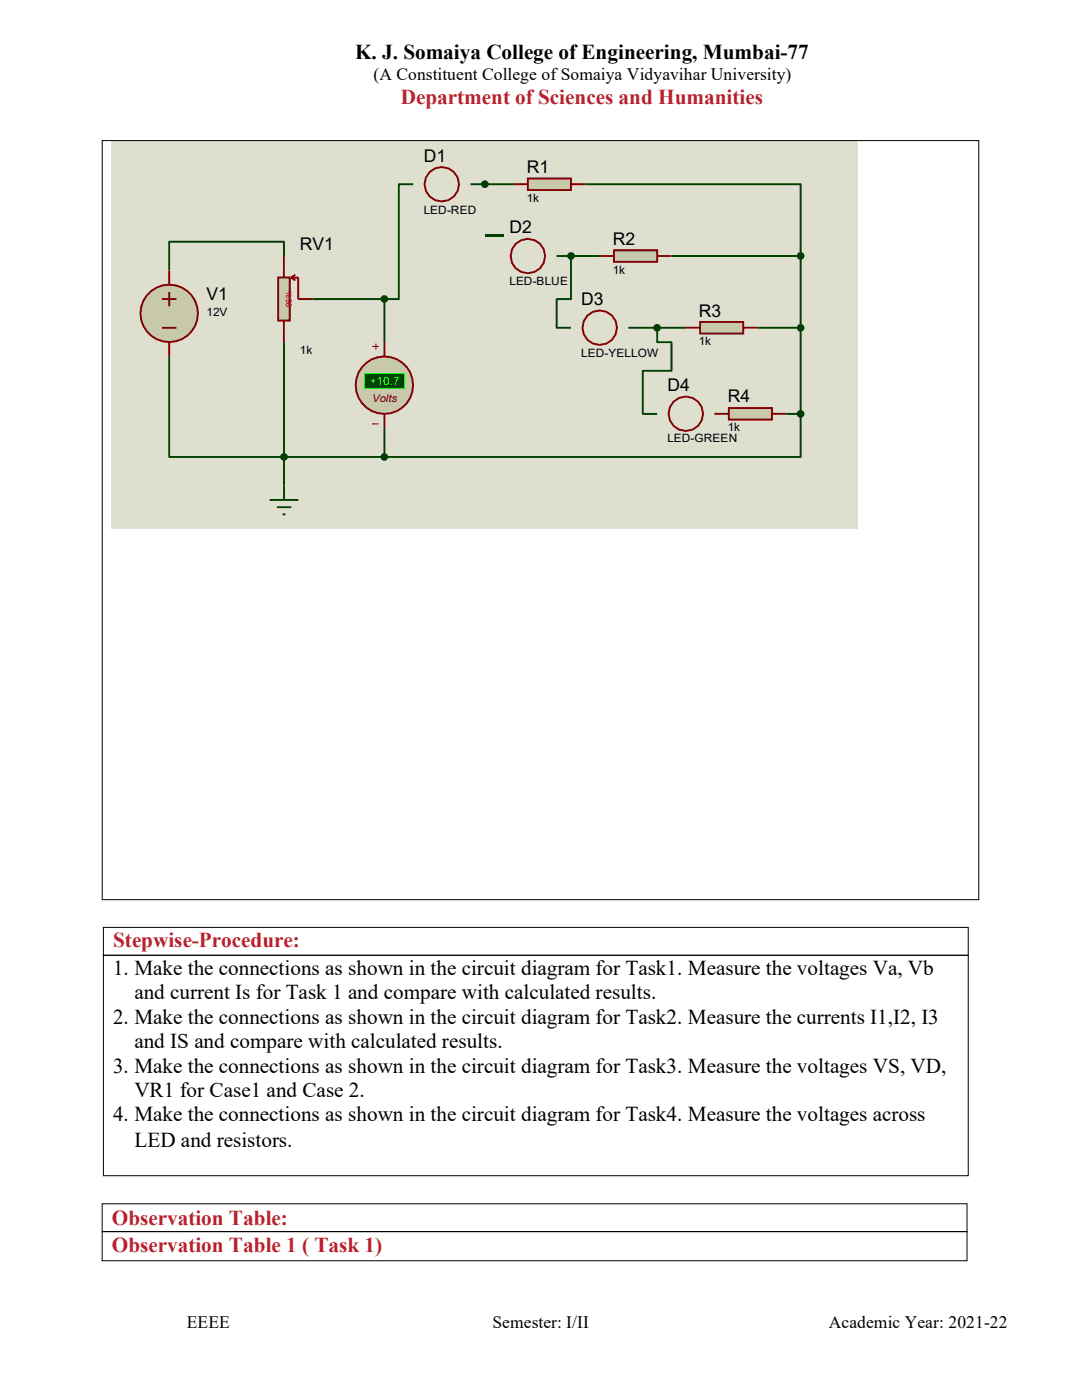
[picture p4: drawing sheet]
<svg xmlns="http://www.w3.org/2000/svg" width="216mm" height="279mm" viewBox="0 0 216 279" stroke-linecap="round" stroke-linejoin="round" font-family="sans-serif">
<defs><g id="words">
<g font-size="4.2">
<text x="70.8" y="11.7">K. J. Somaiya College of Engineering, Mumbai-77</text>
<text x="22.6" y="194.6">1. Make the connections as shown in the circuit diagram for Task1. Measure the voltages Va, Vb</text>
<text x="26.8" y="199.5">and current Is for Task 1 and compare with calculated results.</text>
<text x="22.6" y="204.3">2. Make the connections as shown in the circuit diagram for Task2. Measure the currents I1,I2, I3</text>
<text x="26.8" y="209.2">and IS and compare with calculated results.</text>
<text x="22.6" y="214.1">3. Make the connections as shown in the circuit diagram for Task3. Measure the voltages VS, VD,</text>
<text x="26.8" y="218.9">VR1 for Case1 and Case 2.</text>
<text x="22.6" y="223.8">4. Make the connections as shown in the circuit diagram for Task4. Measure the voltages across</text>
<text x="26.8" y="228.8">LED and resistors.</text>
</g>
<g font-size="4.2" fill="#bc1f2d">
<text x="80" y="20.8">Department of Sciences and Humanities</text>
<text x="22.6" y="189.1">Stepwise-Procedure:</text>
<text x="22.3" y="244.4">Observation Table:</text>
<text x="22.3" y="249.8">Observation Table 1 ( Task 1)</text>
</g>
<g font-size="3.5">
<text x="74.5" y="15.9">(A Constituent College of Somaiya Vidyavihar University)</text>
<text x="84.6" y="32.3">D1</text>
<text x="105.1" y="34.5">R1</text>
<text x="101.6" y="46.5">D2</text>
<text x="59.8" y="50">RV1</text>
<text x="122.3" y="48.9">R2</text>
<text x="41.2" y="59.9">V1</text>
<text x="116" y="60.9">D3</text>
<text x="139.4" y="63.2">R3</text>
<text x="133.2" y="78">D4</text>
<text x="145.2" y="80.3">R4</text>
<text x="37.3" y="265">EEEE</text>
<text x="98.3" y="265">Semester: I/II</text>
<text x="165.4" y="265">Academic Year: 2021-22</text>
</g>
<g font-size="2.3">
<text x="105.1" y="40.3">1k</text>
<text x="84.6" y="42.6">LED-RED</text>
<text x="101.7" y="56.9">LED-BLUE</text>
<text x="122.3" y="54.6">1k</text>
<text x="41.2" y="63">12V</text>
<text x="59.8" y="70.6">1k</text>
<text x="116" y="71.2">LED-YELLOW</text>
<text x="139.4" y="68.9">1k</text>
<text x="133.2" y="88.3">LED-GREEN</text>
<text x="145.2" y="86">1k</text>
</g>
<text font-size="2.3" fill="#0f0" x="73.8" y="76.8">+10.7</text>
<text font-size="2.1" fill="#800000" x="74.3" y="80.2">Volts</text>
<text font-size="1.6" fill="#bf0000" x="58.2" y="61.3" transform="rotate(-90 58.2 61.3)">96%</text>
</g></defs>
<path d="M20.6 190.6h172.6v44h-172.6zM20.6 185.1h172.6v5.5h-172.6z" fill="none" stroke="#000" stroke-width=".2"/>
<path d="M22.3 28.2h148.9v77.3h-148.9z" fill-rule="evenodd" fill="#dfdfcf"/>
<g fill="none" stroke="#003f00" stroke-width=".38">
<path d="M82.5 36.8h-2.9v22.9h-2.9M93.9 36.8h8.6M116.8 36.8h43v14.3M56.7 51.1v-2.9h-22.9v5.7M62.4 59.7h14.3M76.7 59.7v8.6M111.1 51.1h8.6M113.9 51.1v8.6h-2.8v5.7h2.8M134 51.1h25.8M159.8 51.1v31.5M33.8 71.1v20.1h42.9M56.7 68.3v28.6"/>
<path d="M125.4 65.4h11.4M131.1 65.4v2.9h2.9v5.7h-5.7v8.6h2.8M151.2 65.4h8.6M76.7 85.5v5.7M156.9 82.6h2.9M159.8 82.6v8.6h-83.1"/>
</g>
<circle cx="88.2" cy="36.8" r="3.4" fill="none" stroke="#800000" stroke-width=".38"/>
<path d="M105.3 35.6h8.6v2.3h-8.6z" fill-rule="evenodd" fill="#c8c8aa"/>
<g fill="none" stroke="#800000" stroke-width=".38">
<path d="M102.5 36.8h2.9M105.3 35.6h8.6v2.3h-8.6zM113.9 36.8h2.9"/>
<circle cx="105.3" cy="51.1" r="3.4"/>
</g>
<path d="M122.5 50h8.6v2.2h-8.6z" fill-rule="evenodd" fill="#c8c8aa"/>
<g fill="none" stroke="#800000" stroke-width=".38">
<path d="M119.7 51.1h2.8M122.5 50h8.6v2.2h-8.6zM131.1 51.1h2.9"/>
<circle cx="119.7" cy="65.4" r="3.4"/>
</g>
<path d="M139.7 64.2h8.6v2.4h-8.6z" fill-rule="evenodd" fill="#c8c8aa"/>
<g fill="none" stroke="#800000" stroke-width=".38">
<path d="M136.8 65.4h2.9M139.7 64.2h8.6v2.4h-8.6zM148.3 65.4h2.9"/>
<circle cx="136.9" cy="82.6" r="3.4"/>
</g>
<path d="M145.4 81.4h8.6v2.3h-8.6z" fill-rule="evenodd" fill="#c8c8aa"/>
<path d="M142.6 82.6h2.8M145.4 81.4h8.6v2.3h-8.6zM154 82.6h2.9" fill="none" stroke="#800000" stroke-width=".38"/>
<circle cx="159.8" cy="65.4" r=".58" fill="#003f00"/>
<circle cx="159.7" cy="65.4" r=".58" fill="none" stroke="#003f00" stroke-width=".38"/>
<circle cx="159.8" cy="51.1" r=".58" fill="#003f00"/>
<circle cx="159.7" cy="51.1" r=".58" fill="none" stroke="#003f00" stroke-width=".38"/>
<circle cx="96.7" cy="36.8" r=".58" fill="#003f00"/>
<circle cx="96.7" cy="36.8" r=".58" fill="none" stroke="#003f00" stroke-width=".38"/>
<circle cx="113.9" cy="51.1" r=".57" fill="#003f00"/>
<circle cx="113.9" cy="51.1" r=".57" fill="none" stroke="#003f00" stroke-width=".38"/>
<circle cx="131.1" cy="65.4" r=".57" fill="#003f00"/>
<circle cx="131.1" cy="65.4" r=".58" fill="none" stroke="#003f00" stroke-width=".38"/>
<path d="M55.5 55.4h2.3v8.6h-2.3z" fill-rule="evenodd" fill="#c8c8aa"/>
<path d="M55.5 55.4h2.3v8.6h-2.3zM56.7 51.1v4.3M58.1 55.4l.8 .6M58.1 55.4h1.4v4.3h2.9M58.9 54.8l-.8 .6M56.7 64v4.3" fill="none" stroke="#800000" stroke-width=".38"/>
<circle cx="159.8" cy="82.6" r=".58" fill="#003f00"/>
<g fill="none" stroke="#003f00" stroke-width=".38">
<path d="M53.8 99.8h5.7M56.7 96.9v2.9M55.2 101.2h2.9M56.4 102.6h.6"/>
<circle cx="159.7" cy="82.6" r=".58"/>
</g>
<circle cx="56.7" cy="91.2" r=".57" fill="#003f00"/>
<circle cx="56.7" cy="91.2" r=".57" fill="none" stroke="#003f00" stroke-width=".38"/>
<circle cx="33.8" cy="62.5" r="5.7" fill="#c8c8aa"/>
<g fill="none" stroke="#800000" stroke-width=".38">
<path d="M32.3 59.7h2.9M33.8 53.9v2.9M33.8 58.3v2.8M32.3 65.4h2.9M33.8 68.3v2.8"/>
<circle cx="33.8" cy="62.5" r="5.7"/>
</g>
<circle cx="76.7" cy="76.9" r="5.7" fill="#c8c8aa"/>
<g fill="none" stroke="#800000" stroke-width=".38">
<path d="M76.7 68.3v2.8M76.7 82.6v2.9"/>
<circle cx="76.7" cy="76.9" r="5.7"/>
</g>
<path d="M74.5 69.1h-.1h1.2M75 68.6l.1 1.1M74.5 84.6h-.1h1.2" fill="none" stroke="#800000" stroke-width=".2"/>
<circle cx="76.7" cy="59.7" r=".58" fill="#003f00"/>
<circle cx="76.7" cy="59.7" r=".58" fill="none" stroke="#003f00" stroke-width=".38"/>
<circle cx="76.7" cy="91.2" r=".57" fill="#003f00"/>
<circle cx="76.7" cy="91.2" r=".58" fill="none" stroke="#003f00" stroke-width=".38"/>
<path d="M96.7 47h3.8" fill="none" stroke="#003f00" stroke-width=".43"/>
<path d="M72.7 74.6h8v2.9h-8z" fill-rule="evenodd" fill="#003f00"/>
<path d="M72.7 74.6h8v2.9h-8z" fill="none" stroke="#0f0" stroke-width=".2"/>
<path d="M20.4 28.1h174.9v151.5h-174.9zM20.4 245.8h172.6v5.8h-172.6zM20.4 240.2h172.6v5.6h-172.6z" fill="none" stroke="#000" stroke-width=".2"/>
<use href="#words"/>
</svg>
